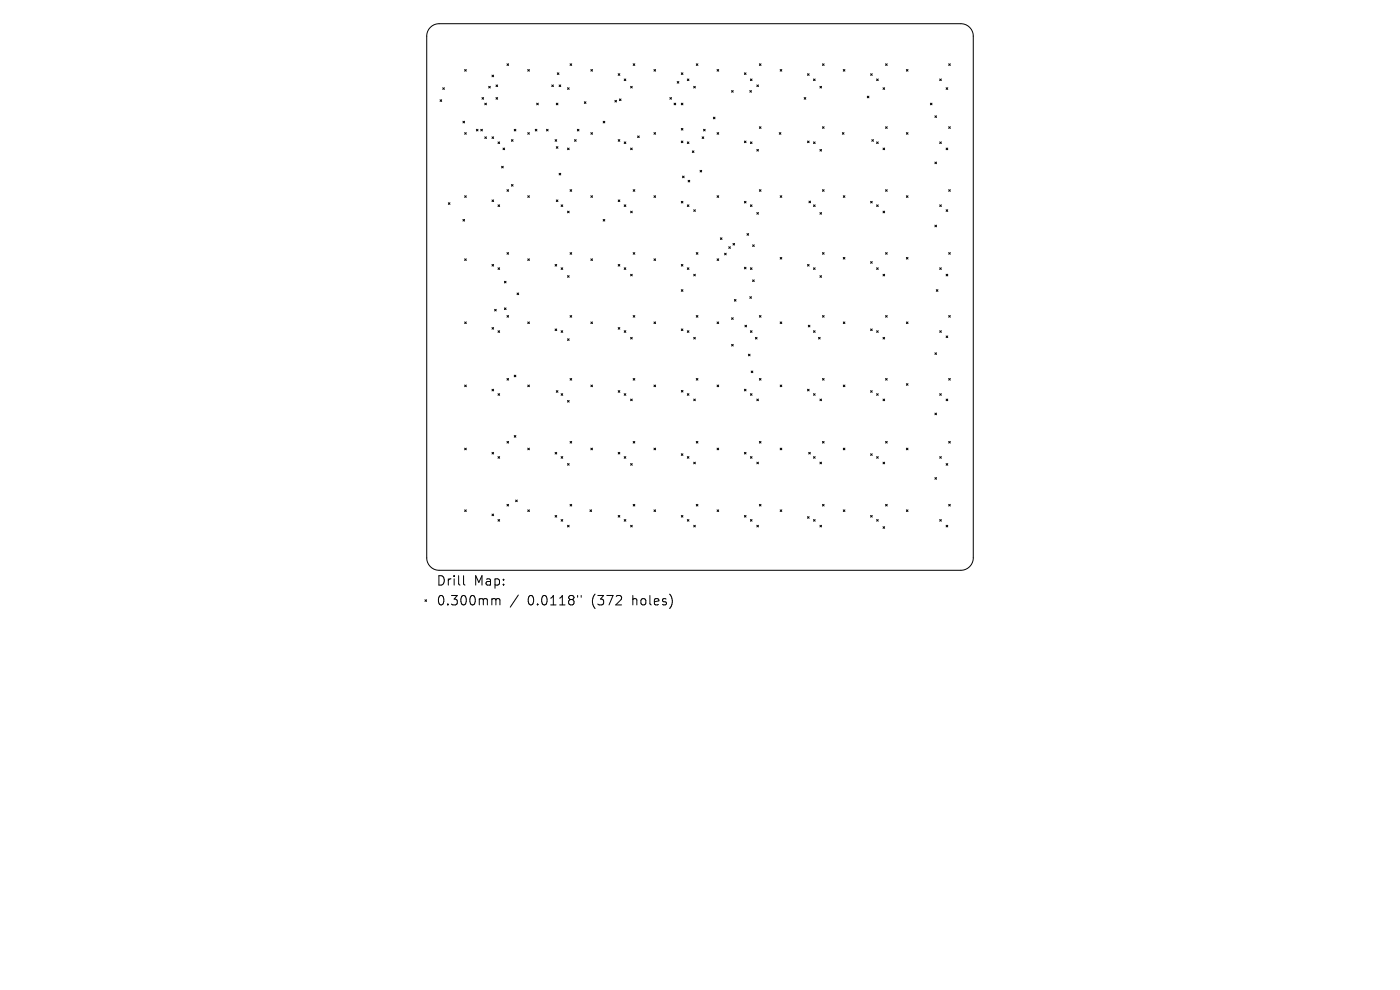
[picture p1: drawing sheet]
<svg xmlns="http://www.w3.org/2000/svg" width="297mm" height="210mm" viewBox="0 0 297 210" stroke-linecap="round" stroke-linejoin="round" font-family="sans-serif">
<defs><g id="words">
<g font-size="2.8">
<text x="92.5" y="124.5">Drill</text>
<text x="100.5" y="124.5">Map:</text>
<text x="92.5" y="128.7">0.300mm</text>
<text x="111.9" y="128.7">0.0118&quot;</text>
<text x="125.7" y="128.7">(372</text>
<text x="134.4" y="128.7">holes)</text>
</g>
</g></defs>
<g fill="none" stroke="#000" stroke-width=".21">
<path d="M91.3 5.8l.7-.5 1.2-.3h110.6a2.64 2.64 0 0 1 2.7 2.7v110.6a2.64 2.64 0 0 1-2.7 2.7h-110.6a2.64 2.64 0 0 1-2.7-2.7v-110.6l.3-1.1zM93.9 18.6l.4 .4M94.3 18.6l-.4 .4M98.6 14.7l.3 .4M98.9 14.7l-.3 .4M103.7 18.3l.3 .4M104 18.3l-.3 .4M104.4 15.9l.3 .4M104.7 15.9l-.3 .4M105.2 18l.4 .4M105.6 18l-.4 .4M107.5 13.5l.4 .4"/>
<path d="M107.9 13.5l-.4 .4M112 14.7l.3 .4M112.3 14.7l-.3 .4M117.1 18l.3 .4M117.4 18l-.3 .4M118.2 15.4l.4 .4M118.6 15.4l-.4 .4M118.6 18l.4 .4M119 18l-.4 .4M120.4 18.6l.3 .4M120.7 18.6l-.3 .4M120.9 13.5l.4 .4"/>
<path d="M121.3 13.5l-.4 .4M125.3 14.7l.4 .4M125.7 14.7l-.4 .4M131.1 15.6l.4 .4M131.5 15.6l-.4 .4M132.4 16.8l.4 .3M132.8 16.8l-.4 .3M133.8 18.3l.3 .4M134.1 18.3l-.3 .4M134.3 13.5l.4 .4M134.7 13.5l-.4 .4M138.7 14.7l.4 .4"/>
<path d="M139.1 14.7l-.4 .4M143.7 17.3l.3 .3M144 17.3l-.3 .3M144.5 15.4l.4 .4M144.9 15.4l-.4 .4M145.8 16.8l.4 .3M146.2 16.8l-.4 .3M147.2 18.3l.3 .4M147.5 18.3l-.3 .4M147.7 13.5l.4 .4M148.1 13.5l-.4 .4M152.1 14.7l.4 .4"/>
<path d="M152.5 14.7l-.4 .4M155.2 19.2l.4 .4M155.6 19.2l-.4 .4M157.9 15.4l.4 .4M158.3 15.4l-.4 .4M159.1 19.2l.3 .4M159.2 16.8l.3 .3M159.4 19.2l-.3 .4M159.5 16.8l-.3 .3M160.6 18l.3 .4M160.9 18l-.3 .4M161.1 13.5l.3 .4"/>
<path d="M161.4 13.5l-.3 .4M165.5 14.7l.4 .4M165.9 14.7l-.4 .4M171.3 15.6l.4 .4M171.7 15.6l-.4 .4M172.6 16.8l.3 .3M172.9 16.8l-.3 .3M173.9 18.3l.4 .4M174.3 18.3l-.4 .4M174.5 13.5l.3 .4M174.8 13.5l-.3 .4M178.9 14.7l.3 .4"/>
<path d="M179.2 14.7l-.3 .4M184.7 15.6l.3 .4M185 15.6l-.3 .4M186 16.8l.3 .3M186.3 16.8l-.3 .3M187.3 18.6l.4 .4M187.7 18.6l-.4 .4M187.9 13.5l.3 .4M188.2 13.5l-.3 .4M192.3 14.7l.3 .4M192.6 14.7l-.3 .4M199.4 16.8l.3 .3"/>
<path d="M199.7 16.8l-.3 .3M200.7 18.6l.4 .4M201.1 18.6l-.4 .4M201.3 13.5l.3 .4M201.6 13.5l-.3 .4M93.4 21.2l.3 .3M93.7 21.2l-.3 .3M98.2 25.7l.4 .4M98.6 25.7l-.4 .4M98.6 28.1l.3 .4M98.9 28.1l-.3 .4M101.1 27.4l.3 .4"/>
<path d="M101.4 27.4l-.3 .4M102 27.4l.3 .4M102.2 20.7l.4 .3M102.3 27.4l-.3 .4M102.6 20.7l-.4 .3M102.8 21.9l.4 .3M102.8 29l.4 .4M103.2 21.9l-.4 .3M103.2 29l-.4 .4M104.4 29l.3 .4M104.7 29l-.3 .4M105.2 20.7l.4 .3"/>
<path d="M105.6 20.7l-.4 .3M105.6 30.1l.4 .4M106 30.1l-.4 .4M106.4 35.3l.4 .3M106.7 31.4l.4 .4M106.8 35.3l-.4 .3M107.1 31.4l-.4 .4M108.5 29.6l.3 .4M108.5 39.1l.3 .4M108.8 29.6l-.3 .4M108.8 39.1l-.3 .4M109.1 27.4l.3 .4"/>
<path d="M109.4 27.4l-.3 .4M112 28.1l.3 .4M112.3 28.1l-.3 .4M113.6 27.4l.3 .4M113.8 21.9l.4 .3M113.9 27.4l-.3 .4M114.2 21.9l-.4 .3M115.9 27.4l.4 .4M116.3 27.4l-.4 .4M117.8 29.6l.3 .4M118 21.9l.4 .3M118 31.1l.4 .4"/>
<path d="M118.1 29.6l-.3 .4M118.4 31.1l-.4 .4M118.4 21.9l-.4 .3M118.6 36.8l.4 .3M119 36.8l-.4 .3M120.4 31.4l.3 .4M120.7 31.4l-.3 .4M121.9 29.6l.3 .4M122.2 29.6l-.3 .4M122.5 27.4l.3 .4M122.8 27.4l-.3 .4M124 21.6l.3 .3"/>
<path d="M124.3 21.6l-.3 .3M125.3 28.1l.4 .4M125.7 28.1l-.4 .4M128 25.7l.3 .4M128.3 25.7l-.3 .4M130.4 21.3l.4 .3M130.8 21.3l-.4 .3M131.1 29.6l.4 .4M131.4 21l.4 .3M131.5 29.6l-.4 .4M131.8 21l-.4 .3M132.4 30.1l.4 .4"/>
<path d="M132.8 30.1l-.4 .4M133.8 31.4l.3 .4M134.1 31.4l-.3 .4M135.3 28.8l.3 .4M135.6 28.8l-.3 .4M138.7 28.1l.4 .4M139.1 28.1l-.4 .4M142.1 20.7l.4 .3M142.5 20.7l-.4 .3M143 21.9l.4 .3M143.4 21.9l-.4 .3M144.5 21.9l.4 .3"/>
<path d="M144.5 27.2l.4 .4M144.5 29.9l.4 .4M144.8 37.4l.3 .3M144.9 29.9l-.4 .4M144.9 21.9l-.4 .3M144.9 27.2l-.4 .4M145.1 37.4l-.3 .3M145.8 30.1l.4 .4M146 38.2l.3 .4M146.2 30.1l-.4 .4M146.3 38.2l-.3 .4M146.9 32l.3 .4"/>
<path d="M147.2 32l-.3 .4M148.5 36.1l.4 .4M148.9 36.1l-.4 .4M149 29l.3 .4M149.2 27.4l.4 .4M149.3 29l-.3 .4M149.6 27.4l-.4 .4M151.3 24.9l.4 .3M151.7 24.9l-.4 .3M152.1 28.1l.4 .4M152.5 28.1l-.4 .4M157.9 29.9l.4 .4"/>
<path d="M158.3 29.9l-.4 .4M159.2 30.1l.3 .4M159.5 30.1l-.3 .4M160.6 31.7l.3 .4M160.9 31.7l-.3 .4M161.1 26.9l.3 .3M161.4 26.9l-.3 .3M165.3 28.1l.4 .4M165.7 28.1l-.4 .4M170.6 20.7l.4 .3M171 20.7l-.4 .3M171.3 29.9l.4 .4"/>
<path d="M171.7 29.9l-.4 .4M172.6 30.1l.3 .4M172.9 30.1l-.3 .4M173.9 31.7l.4 .4M174.3 31.7l-.4 .4M174.5 26.9l.3 .3M174.8 26.9l-.3 .3M178.7 28.1l.4 .4M179.1 28.1l-.4 .4M184 20.4l.3 .3M184.3 20.4l-.3 .3M184.9 29.6l.4 .4"/>
<path d="M185.3 29.6l-.4 .4M186 30.1l.3 .4M186.3 30.1l-.3 .4M187.3 31.4l.4 .4M187.7 31.4l-.4 .4M187.9 26.9l.3 .3M188.2 26.9l-.3 .3M192.3 28.1l.3 .4M192.6 28.1l-.3 .4M197.4 21.9l.3 .3M197.7 21.9l-.3 .3M198.3 24.6l.4 .3"/>
<path d="M198.3 34.4l.4 .3M198.7 24.6l-.4 .3M198.7 34.4l-.4 .3M199.4 30.1l.3 .4M199.7 30.1l-.3 .4M200.7 31.4l.4 .4M201.1 31.4l-.4 .4M201.3 26.9l.3 .3M201.6 26.9l-.3 .3M95.1 43l.4 .4M95.5 43l-.4 .4M98.2 46.5l.4 .4"/>
<path d="M98.6 46.5l-.4 .4M98.6 41.5l.3 .4M98.6 54.9l.3 .4M98.9 41.5l-.3 .4M98.9 54.9l-.3 .4M104.4 42.4l.3 .4M104.4 56.1l.3 .3M104.7 42.4l-.3 .4M104.7 56.1l-.3 .3M105.6 43.5l.4 .3M105.6 56.8l.4 .4M106 43.5l-.4 .3"/>
<path d="M106 56.8l-.4 .4M107 59.7l.4 .3M107.4 59.7l-.4 .3M107.5 40.2l.4 .4M107.5 53.6l.4 .3M107.9 40.2l-.4 .4M107.9 53.6l-.4 .3M112 54.9l.3 .4M112 41.5l.3 .4M112.3 41.5l-.3 .4M112.3 54.9l-.3 .4M117.8 56.1l.3 .3"/>
<path d="M118 42.4l.4 .4M118.1 56.1l-.3 .3M118.4 42.4l-.4 .4M119 43.5l.4 .3M119 56.8l.4 .4M119.4 43.5l-.4 .3M119.4 56.8l-.4 .4M120.4 44.8l.3 .3M120.4 58.5l.3 .3M120.7 44.8l-.3 .3M120.7 58.5l-.3 .3M120.9 53.6l.4 .3"/>
<path d="M120.9 40.2l.4 .4M121.3 40.2l-.4 .4M121.3 53.6l-.4 .3M125.3 41.5l.4 .4M125.3 54.9l.4 .4M125.7 41.5l-.4 .4M125.7 54.9l-.4 .4M128 46.5l.3 .4M128.3 46.5l-.3 .4M131.1 42.4l.4 .4M131.1 56.1l.4 .3M131.5 42.4l-.4 .4"/>
<path d="M131.5 56.1l-.4 .3M132.4 56.8l.4 .4M132.4 43.5l.4 .3M132.8 43.5l-.4 .3M132.8 56.8l-.4 .4M133.8 44.8l.3 .3M133.8 58.2l.3 .3M134.1 44.8l-.3 .3M134.1 58.2l-.3 .3M134.3 40.2l.4 .4M134.3 53.6l.4 .3M134.7 40.2l-.4 .4"/>
<path d="M134.7 53.6l-.4 .3M138.7 41.5l.4 .4M138.7 54.9l.4 .4M139.1 41.5l-.4 .4M139.1 54.9l-.4 .4M144.5 42.7l.4 .4M144.5 56.1l.4 .3M144.9 42.7l-.4 .4M144.9 56.1l-.4 .3M145.8 43.5l.4 .3M145.8 56.8l.4 .4M146.2 43.5l-.4 .3"/>
<path d="M146.2 56.8l-.4 .4M147.2 58.2l.3 .3M147.2 44.5l.3 .3M147.5 58.2l-.3 .3M147.5 44.5l-.3 .3M147.7 53.6l.4 .3M148.1 53.6l-.4 .3M152.1 41.5l.4 .4M152.1 54.9l.4 .4M152.5 54.9l-.4 .4M152.5 41.5l-.4 .4M152.8 50.4l.4 .4"/>
<path d="M153.2 50.4l-.4 .4M153.7 53.7l.4 .4M154.1 53.7l-.4 .4M154.6 52.3l.4 .4M155 52.3l-.4 .4M155.5 51.6l.3 .4M155.8 51.6l-.3 .4M157.9 42.7l.4 .4M157.9 56.7l.4 .3M158.3 56.7l-.4 .3M158.3 42.7l-.4 .4M158.5 49.6l.3 .3"/>
<path d="M158.8 49.6l-.3 .3M159.2 43.5l.3 .3M159.2 56.8l.3 .4M159.5 43.5l-.3 .3M159.5 56.8l-.3 .4M159.7 51.9l.3 .4M159.7 59.4l.3 .3M160 51.9l-.3 .4M160 59.4l-.3 .3M160.6 45.1l.3 .3M160.9 45.1l-.3 .3M161.1 40.2l.3 .4"/>
<path d="M161.4 40.2l-.3 .4M165.5 41.5l.4 .4M165.5 54.6l.4 .4M165.9 41.5l-.4 .4M165.9 54.6l-.4 .4M171.3 56.1l.4 .3M171.6 42.7l.4 .3M171.7 56.1l-.4 .3M172 42.7l-.4 .3M172.6 56.8l.3 .4M172.6 43.5l.3 .3M172.9 43.5l-.3 .3"/>
<path d="M172.9 56.8l-.3 .4M173.9 45.1l.4 .3M173.9 58.5l.4 .3M174.3 45.1l-.4 .3M174.3 58.5l-.4 .3M174.5 53.6l.3 .3M174.5 40.2l.3 .4M174.8 40.2l-.3 .4M174.8 53.6l-.3 .3M178.9 41.5l.3 .4M178.9 54.6l.3 .4M179.2 41.5l-.3 .4"/>
<path d="M179.2 54.6l-.3 .4M184.7 55.5l.3 .4M184.7 42.7l.3 .4M185 42.7l-.3 .4M185 55.5l-.3 .4M186 56.8l.3 .4M186 43.5l.3 .3M186.3 43.5l-.3 .3M186.3 56.8l-.3 .4M187.3 44.8l.4 .3M187.3 58.2l.4 .3M187.7 44.8l-.4 .3"/>
<path d="M187.7 58.2l-.4 .3M187.9 53.6l.3 .3M187.9 40.2l.3 .4M188.2 40.2l-.3 .4M188.2 53.6l-.3 .3M192.3 41.5l.3 .4M192.3 54.6l.3 .4M192.6 41.5l-.3 .4M192.6 54.6l-.3 .4M198.3 47.8l.4 .3M198.7 47.8l-.4 .3M199.4 56.8l.3 .4"/>
<path d="M199.4 43.5l.3 .3M199.7 43.5l-.3 .3M199.7 56.8l-.3 .4M200.7 58.2l.4 .3M200.7 44.5l.4 .3M201.1 44.5l-.4 .3M201.1 58.2l-.4 .3M201.3 53.6l.3 .3M201.3 40.2l.3 .4M201.6 40.2l-.3 .4M201.6 53.6l-.3 .3M98.6 68.3l.3 .3"/>
<path d="M98.9 68.3l-.3 .3M104.4 69.5l.3 .3M104.7 69.5l-.3 .3M104.9 65.6l.4 .4M105.3 65.6l-.4 .4M105.6 70.2l.4 .3M106 70.2l-.4 .3M107 65.3l.4 .4M107.4 65.3l-.4 .4M107.5 66.9l.4 .4M107.9 66.9l-.4 .4M109.1 79.6l.3 .3"/>
<path d="M109.4 79.6l-.3 .3M109.7 62.2l.3 .3M110 62.2l-.3 .3M112 68.3l.3 .3M112.3 68.3l-.3 .3M117.8 69.8l.3 .3M118.1 69.8l-.3 .3M119 70.2l.4 .3M119.4 70.2l-.4 .3M120.4 71.9l.3 .3M120.7 71.9l-.3 .3M120.9 66.9l.4 .4"/>
<path d="M121.3 66.9l-.4 .4M125.3 68.3l.4 .3M125.7 68.3l-.4 .3M131.1 69.5l.4 .3M131.5 69.5l-.4 .3M132.4 70.2l.4 .3M132.8 70.2l-.4 .3M133.8 71.6l.3 .3M134.1 71.6l-.3 .3M134.3 66.9l.4 .4M134.7 66.9l-.4 .4M138.7 68.3l.4 .3"/>
<path d="M139.1 68.3l-.4 .3M144.5 61.5l.4 .3M144.5 69.8l.4 .3M144.9 61.5l-.4 .3M144.9 69.8l-.4 .3M145.8 70.2l.4 .3M146.2 70.2l-.4 .3M147.2 71.6l.3 .3M147.5 71.6l-.3 .3M147.7 66.9l.4 .4M148.1 66.9l-.4 .4M152.1 68.3l.4 .3"/>
<path d="M152.5 68.3l-.4 .3M155.2 67.4l.4 .4M155.2 73.1l.4 .3M155.6 67.4l-.4 .4M155.6 73.1l-.4 .3M155.8 63.5l.3 .4M156.1 63.5l-.3 .4M158 69l.4 .3M158.4 69l-.4 .3M158.8 75.1l.3 .4M159.1 62.9l.3 .4M159.1 75.1l-.3 .4"/>
<path d="M159.2 70.2l.3 .3M159.4 78.7l.3 .4M159.4 62.9l-.3 .4M159.5 70.2l-.3 .3M159.7 78.7l-.3 .4M160.3 71.6l.3 .3M160.6 71.6l-.3 .3M161.1 66.9l.3 .4M161.4 66.9l-.3 .4M165.5 68.3l.4 .3M165.9 68.3l-.4 .3M171.5 69l.3 .3"/>
<path d="M171.8 69l-.3 .3M172.6 70.2l.3 .3M172.9 70.2l-.3 .3M173.6 71.6l.4 .3M174 71.6l-.4 .3M174.5 66.9l.3 .4M174.8 66.9l-.3 .4M178.9 68.3l.3 .3M179.2 68.3l-.3 .3M184.7 69.8l.3 .3M185 69.8l-.3 .3M186 70.2l.3 .3"/>
<path d="M186.3 70.2l-.3 .3M187.3 71.6l.4 .3M187.7 71.6l-.4 .3M187.9 66.9l.3 .4M188.2 66.9l-.3 .4M192.3 68.3l.3 .3M192.6 68.3l-.3 .3M198.3 74.8l.4 .4M198.6 61.5l.4 .3M198.7 74.8l-.4 .4M199 61.5l-.4 .3M199.4 70.2l.3 .3"/>
<path d="M199.7 70.2l-.3 .3M200.7 71.3l.4 .3M201.1 71.3l-.4 .3M201.3 66.9l.3 .4M201.6 66.9l-.3 .4M98.6 81.7l.3 .3M98.6 95.1l.3 .3M98.9 81.7l-.3 .3M98.9 95.1l-.3 .3M104.4 82.6l.3 .3M104.4 96l.3 .3M104.7 82.6l-.3 .3"/>
<path d="M104.7 96l-.3 .3M105.6 83.5l.4 .4M105.6 96.9l.4 .3M106 83.5l-.4 .4M106 96.9l-.4 .3M107.5 80.3l.4 .3M107.5 93.6l.4 .4M107.9 80.3l-.4 .3M107.9 93.6l-.4 .4M109.1 92.4l.3 .3M109.4 92.4l-.3 .3M112 81.7l.3 .3"/>
<path d="M112 95.1l.3 .3M112.3 81.7l-.3 .3M112.3 95.1l-.3 .3M117.8 96l.3 .3M118 82.9l.4 .3M118.1 96l-.3 .3M118.4 82.9l-.4 .3M119 83.5l.4 .4M119 96.9l.4 .3M119.4 83.5l-.4 .4M119.4 96.9l-.4 .3M120.4 85l.3 .3"/>
<path d="M120.4 98.3l.3 .4M120.7 85l-.3 .3M120.7 98.3l-.3 .4M120.9 80.3l.4 .3M120.9 93.6l.4 .4M121.3 80.3l-.4 .3M121.3 93.6l-.4 .4M125.3 95.1l.4 .3M125.3 81.7l.4 .3M125.7 81.7l-.4 .3M125.7 95.1l-.4 .3M131.1 96l.4 .3"/>
<path d="M131.1 82.9l.4 .3M131.5 96l-.4 .3M131.5 82.9l-.4 .3M132.4 83.5l.4 .4M132.4 96.9l.4 .3M132.8 83.5l-.4 .4M132.8 96.9l-.4 .3M133.8 84.7l.3 .3M133.8 98.3l.3 .4M134.1 84.7l-.3 .3M134.1 98.3l-.3 .4M134.3 80.3l.4 .3"/>
<path d="M134.3 93.6l.4 .4M134.7 80.3l-.4 .3M134.7 93.6l-.4 .4M138.7 81.7l.4 .3M138.7 95.1l.4 .3M139.1 81.7l-.4 .3M139.1 95.1l-.4 .3M144.5 96.3l.4 .3M144.5 82.8l.4 .4M144.9 96.3l-.4 .3M144.9 82.8l-.4 .4M145.8 83.5l.4 .4"/>
<path d="M145.8 96.9l.4 .3M146.2 83.5l-.4 .4M146.2 96.9l-.4 .3M147.2 84.7l.3 .3M147.2 98l.3 .4M147.5 98l-.3 .4M147.5 84.7l-.3 .3M147.7 80.3l.4 .3M147.7 93.6l.4 .4M148.1 80.3l-.4 .3M148.1 93.6l-.4 .4M152.1 81.7l.4 .3"/>
<path d="M152.1 95.1l.4 .3M152.5 81.7l-.4 .3M152.5 95.1l-.4 .3M157.9 82.6l.4 .3M157.9 96l.4 .3M158.3 82.6l-.4 .3M158.3 96l-.4 .3M159.2 83.5l.3 .4M159.2 96.9l.3 .3M159.5 83.5l-.3 .4M159.5 96.9l-.3 .3M160.6 98l.3 .4"/>
<path d="M160.6 84.7l.3 .3M160.9 84.7l-.3 .3M160.9 98l-.3 .4M161.1 93.6l.3 .4M161.1 80.3l.3 .3M161.4 80.3l-.3 .3M161.4 93.6l-.3 .4M165.5 81.7l.4 .3M165.5 95.1l.4 .3M165.9 81.7l-.4 .3M165.9 95.1l-.4 .3M171.3 82.6l.4 .3"/>
<path d="M171.6 96l.3 .3M171.7 82.6l-.4 .3M171.9 96l-.3 .3M172.6 96.9l.3 .3M172.6 83.5l.3 .4M172.9 83.5l-.3 .4M172.9 96.9l-.3 .3M173.9 98l.4 .4M173.9 84.7l.4 .3M174.3 84.7l-.4 .3M174.3 98l-.4 .4M174.5 80.3l.3 .3"/>
<path d="M174.5 93.6l.3 .4M174.8 80.3l-.3 .3M174.8 93.6l-.3 .4M178.9 95.1l.3 .3M178.9 81.7l.3 .3M179.2 81.7l-.3 .3M179.2 95.1l-.3 .3M184.7 82.9l.3 .3M184.7 96.3l.3 .3M185 82.9l-.3 .3M185 96.3l-.3 .3M186 83.5l.3 .4"/>
<path d="M186 96.9l.3 .3M186.3 83.5l-.3 .4M186.3 96.9l-.3 .3M187.3 84.7l.4 .3M187.3 98l.4 .4M187.7 84.7l-.4 .3M187.7 98l-.4 .4M187.9 93.6l.3 .4M187.9 80.3l.3 .3M188.2 80.3l-.3 .3M188.2 93.6l-.3 .4M192.3 95.1l.3 .3"/>
<path d="M192.3 81.4l.3 .3M192.6 81.4l-.3 .3M192.6 95.1l-.3 .3M198.3 87.6l.4 .4M198.7 87.6l-.4 .4M199.4 83.5l.3 .4M199.4 96.9l.3 .3M199.7 83.5l-.3 .4M199.7 96.9l-.3 .3M200.7 84.7l.4 .3M200.7 98.3l.4 .4M201.1 84.7l-.4 .3"/>
<path d="M201.1 98.3l-.4 .4M201.3 93.6l.3 .4M201.3 80.3l.3 .3M201.6 80.3l-.3 .3M201.6 93.6l-.3 .4M98.6 108.2l.3 .3M98.9 108.2l-.3 .3M104.4 109l.3 .4M104.7 109l-.3 .4M105.6 110.2l.4 .4M106 110.2l-.4 .4M107.5 107l.4 .3"/>
<path d="M107.9 107l-.4 .3M109.4 106.1l.3 .3M109.7 106.1l-.3 .3M112 108.2l.3 .3M112.3 108.2l-.3 .3M117.8 109.3l.3 .4M118.1 109.3l-.3 .4M119 110.2l.4 .4M119.4 110.2l-.4 .4M120.4 111.4l.3 .4M120.7 111.4l-.3 .4M120.9 107l.4 .3"/>
<path d="M121.3 107l-.4 .3M125.2 108.2l.3 .3M125.5 108.2l-.3 .3M131.1 109.3l.4 .4M131.5 109.3l-.4 .4M132.4 110.2l.4 .4M132.8 110.2l-.4 .4M133.8 111.4l.3 .4M134.1 111.4l-.3 .4M134.3 107l.4 .3M134.7 107l-.4 .3M138.7 108.2l.4 .3"/>
<path d="M139.1 108.2l-.4 .3M144.5 109.3l.4 .4M144.9 109.3l-.4 .4M145.8 110.2l.4 .4M146.2 110.2l-.4 .4M147.2 111.4l.3 .4M147.5 111.4l-.3 .4M147.7 107l.4 .3M148.1 107l-.4 .3M152.1 108.2l.4 .3M152.5 108.2l-.4 .3M157.9 109.3l.4 .4"/>
<path d="M158.3 109.3l-.4 .4M159.2 110.2l.3 .4M159.5 110.2l-.3 .4M160.6 111.4l.3 .4M160.9 111.4l-.3 .4M161.1 107l.3 .3M161.4 107l-.3 .3M165.5 108.2l.4 .3M165.9 108.2l-.4 .3M171.3 109.6l.4 .3M171.7 109.6l-.4 .3M172.6 110.2l.3 .4"/>
<path d="M172.9 110.2l-.3 .4M173.9 111.4l.4 .4M174.3 111.4l-.4 .4M174.5 107l.3 .3M174.8 107l-.3 .3M178.9 108.2l.3 .3M179.2 108.2l-.3 .3M184.7 109.3l.3 .4M185 109.3l-.3 .4M186 110.2l.3 .4M186.3 110.2l-.3 .4M187.3 111.7l.4 .4"/>
<path d="M187.7 111.7l-.4 .4M187.9 107l.3 .3M188.2 107l-.3 .3M192.3 108.2l.3 .3M192.6 108.2l-.3 .3M198.3 101.3l.4 .4M198.7 101.3l-.4 .4M199.4 110.2l.3 .4M199.7 110.2l-.3 .4M200.7 111.4l.4 .4M201.1 111.4l-.4 .4M201.3 107l.3 .3"/>
<path d="M201.6 107l-.3 .3M90.1 127.2l.4 .4M90.5 127.2l-.4 .4M98.3 122.1v1.7l.3 .3M104.6 127l.5 .1 .1 .2M105.2 127.3l.3-.3 .5 .1 .1 1.2M105.2 127.3v1M110 126.2l-1.8 2.6M122.5 126.3v.4M123.3 126.3v.4"/>
</g>
<use href="#words"/>
</svg>
